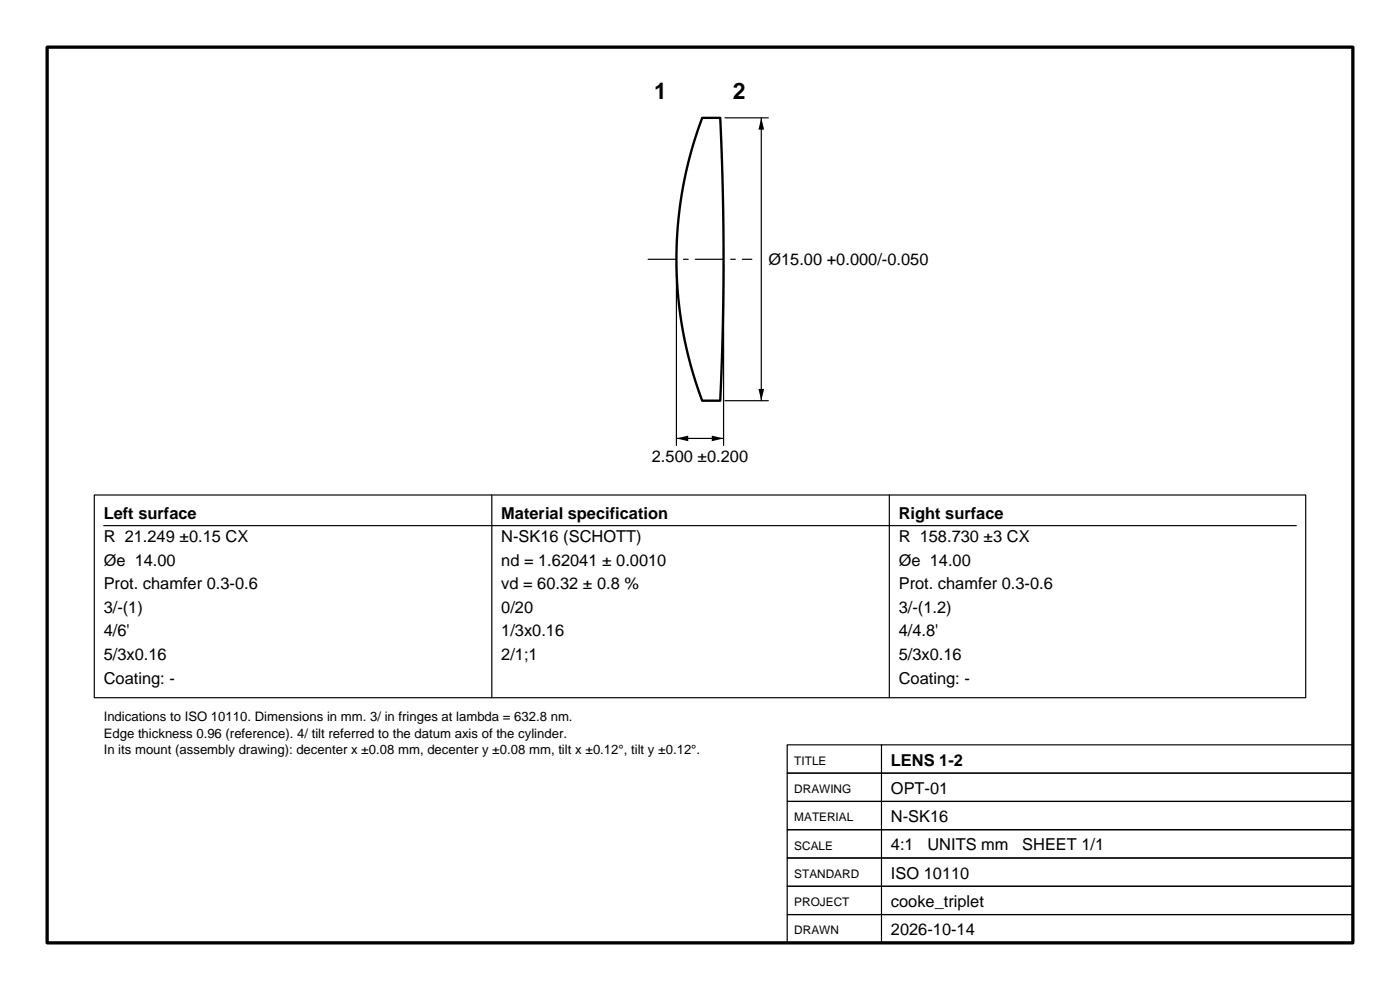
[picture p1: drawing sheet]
<svg xmlns="http://www.w3.org/2000/svg" width="297mm" height="210mm" viewBox="0 0 297 210" stroke-linecap="round" stroke-linejoin="round" font-family="sans-serif">
<defs><g id="words">
<g font-size="4.9">
<text x="138.8" y="21">1</text>
<text x="155.5" y="21">2</text>
</g>
<g font-size="3.5">
<text x="163" y="56.3">Ø15.00 +0.000/-0.050</text>
<text x="138.3" y="98">2.500 ±0.200</text>
<text x="22" y="110">Left surface</text>
<text x="106.3" y="110">Material specification</text>
<text x="190.7" y="110">Right surface</text>
<text x="22" y="115">R 21.249 ±0.15 CX</text>
<text x="106.3" y="115">N-SK16 (SCHOTT)</text>
<text x="190.7" y="115">R 158.730 ±3 CX</text>
<text x="22" y="120">Øe 14.00</text>
<text x="22" y="125">Prot. chamfer 0.3-0.6</text>
<text x="106.3" y="120">nd = 1.62041 ± 0.0010</text>
<text x="106.3" y="125">vd = 60.32 ± 0.8 %</text>
<text x="190.7" y="120">Øe 14.00</text>
<text x="190.7" y="125">Prot. chamfer 0.3-0.6</text>
<text x="22" y="130">3/-(1)</text>
<text x="106.3" y="130">0/20</text>
<text x="190.7" y="130">3/-(1.2)</text>
<text x="22" y="135">4/6'</text>
<text x="106.3" y="135">1/3x0.16</text>
<text x="190.7" y="135">4/4.8'</text>
<text x="22" y="140">5/3x0.16</text>
<text x="106.3" y="140">2/1;1</text>
<text x="190.7" y="140">5/3x0.16</text>
<text x="22" y="145">Coating: -</text>
<text x="190.7" y="145">Coating: -</text>
<text x="189" y="162.4">LENS 1-2</text>
<text x="189" y="168.4">OPT-01</text>
<text x="189" y="174.4">N-SK16</text>
<text x="189" y="180.4">4:1</text>
<text x="196.7" y="180.4">UNITS mm</text>
<text x="216.9" y="180.4">SHEET 1/1</text>
<text x="189" y="186.4">ISO 10110</text>
<text x="189" y="192.4">cooke_triplet</text>
<text x="189" y="198.4">2026-10-14</text>
</g>
<g font-size="2.8">
<text x="22" y="153">Indications to ISO 10110. Dimensions in mm. 3/ in fringes at lambda = 632.8 nm.</text>
<text x="22" y="156.5">Edge thickness 0.96 (reference). 4/ tilt referred to the datum axis of the cylinder.</text>
<text x="22" y="160">In its mount (assembly drawing): decenter x ±0.08 mm, decenter y ±0.08 mm, tilt x ±0.12°, tilt y ±0.12°.</text>
</g>
<g font-size="2.5">
<text x="168.5" y="162.2">TITLE</text>
<text x="168.5" y="168.2">DRAWING</text>
<text x="168.5" y="174.2">MATERIAL</text>
<text x="168.5" y="180.2">SCALE</text>
<text x="168.5" y="186.2">STANDARD</text>
<text x="168.5" y="192.2">PROJECT</text>
<text x="168.5" y="198.2">DRAWN</text>
</g>
</g></defs>
<path d="M10 10h277v190h-277z" fill="none" stroke="#000" stroke-width=".7"/>
<path d="M149 25h3.8l.5 15 .2 15-.2 15-.5 15h-3.8a85 85 0 0 1 0-60z" fill="none" stroke="#000" stroke-width=".5"/>
<path d="M137.5 55h22" fill="none" stroke="#000" stroke-width=".25" stroke-dasharray="6 1.5 1 1.5"/>
<g fill="none" stroke="#000" stroke-width=".25">
<path d="M153.8 25h9.2M161.5 25v60M143.5 56v38.5M153.5 56v38.5M143.5 93h10M153.8 85h9.2M20 105h257v43h-257zM22 111.5h253M104.3 105v43M188.7 105v43M167 158h120v6h-120zM187 158v42"/>
<path d="M167 176h120v6h-120zM167 170h120v6h-120zM167 164h120v6h-120zM167 194h120v6h-120zM167 188h120v6h-120zM167 182h120v6h-120z"/>
</g>
<path d="M161.5 25l.6 2.5h-1.2zM143.5 93l2.5-.6v1.2zM151 92.4l2.5 .6-2.5 .6zM160.9 82.5h1.2l-.6 2.5z" fill="#000"/>
<use href="#words"/>
</svg>
